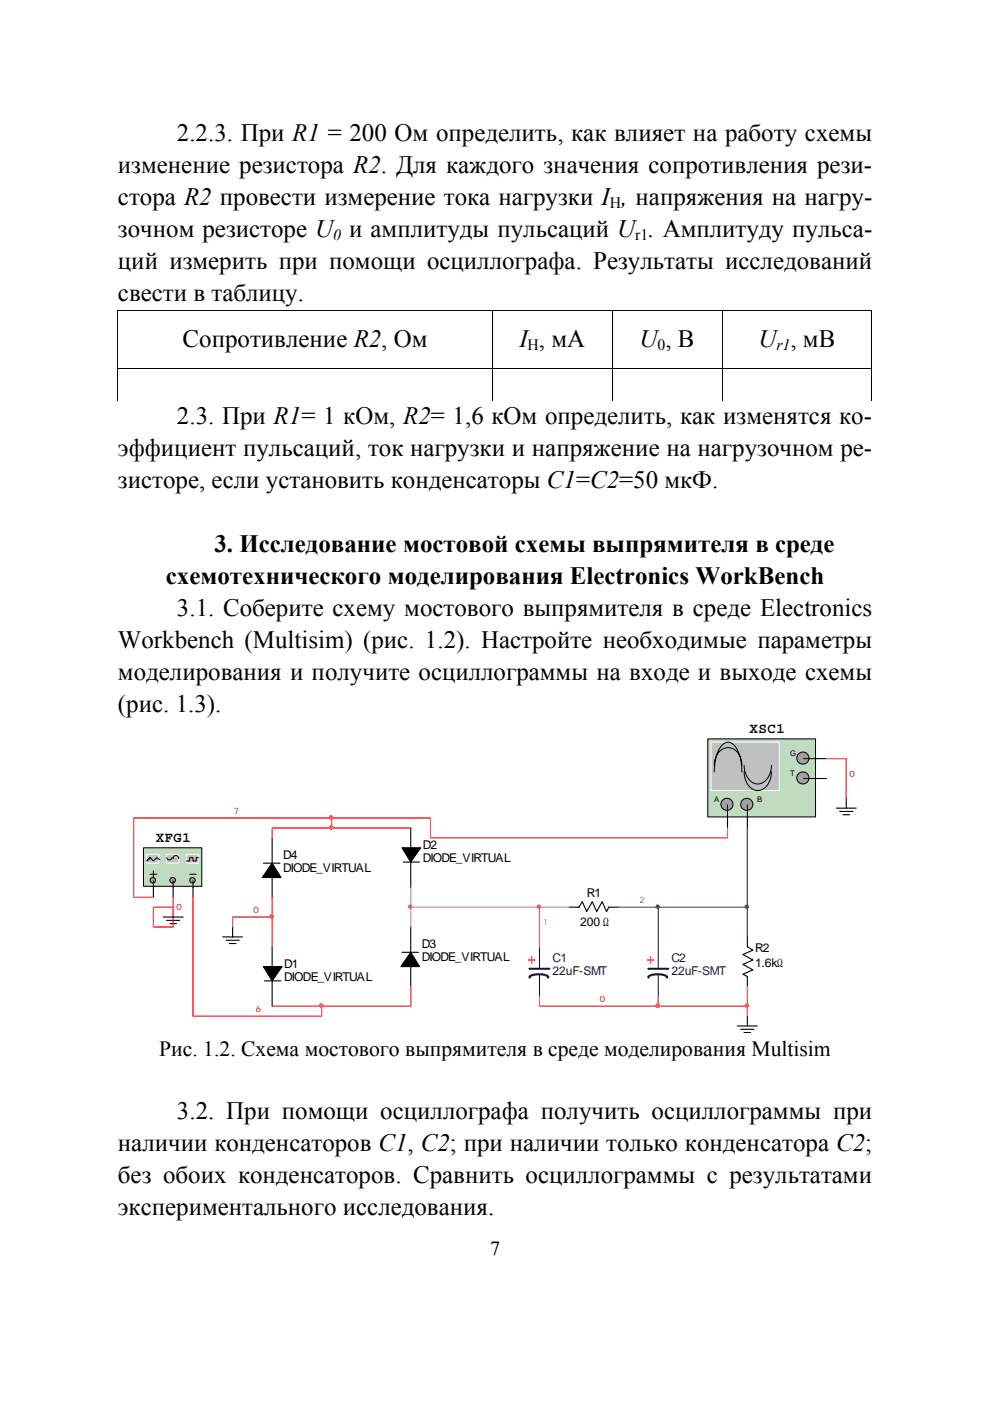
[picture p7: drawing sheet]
<svg xmlns="http://www.w3.org/2000/svg" width="210mm" height="297mm" viewBox="0 0 210 297" stroke-linecap="round" stroke-linejoin="round" font-family="sans-serif">
<defs><g id="words">
<g font-size="5.3">
<text x="37.5" y="29.9">2.2.3. При R1 = 200 Ом определить, как влияет на работу схемы</text>
<text x="25" y="36.7">изменение резистора R2. Для каждого значения сопротивления рези-</text>
<text x="25" y="43.5">стора R2 провести измерение тока нагрузки I , напряжения на нагру-</text>
<text x="25" y="50.3">зочном резисторе U и амплитуды пульсаций U . Амплитуду пульса-</text>
<text x="25" y="57.1">ций измерить при помощи осциллографа. Результаты исследований</text>
<text x="25" y="63.9">свести в таблицу.</text>
<text x="38.7" y="73.5">Сопротивление R2, Ом</text>
<text x="110.2" y="73.5">I , мА</text>
<text x="135.7" y="73.5">U , B</text>
<text x="160.8" y="73.5">U , мB</text>
<text x="37.5" y="89.9">2.3. При R1= 1 кОм, R2= 1,6 кОм определить, как изменятся ко-</text>
<text x="25" y="96.7">эффициент пульсаций, ток нагрузки и напряжение на нагрузочном ре-</text>
<text x="25" y="103.5">зисторе, если установить конденсаторы С1=С2=50 мкФ.</text>
<text x="45.5" y="117.1">3. Исследование мостовой схемы выпрямителя в среде</text>
<text x="35.2" y="123.9">схемотехнического моделирования Electronics WorkBench</text>
<text x="37.5" y="130.7">3.1. Соберите схему мостового выпрямителя в среде Electronics</text>
<text x="25" y="137.5">Workbench (Multisim) (рис. 1.2). Настройте необходимые параметры</text>
<text x="25" y="144.3">моделирования и получите осциллограммы на входе и выходе схемы</text>
<text x="25" y="151">(рис. 1.3).</text>
<text x="37.5" y="237.3">3.2. При помощи осциллографа получить осциллограммы при</text>
<text x="25" y="244.1">наличии конденсаторов C1, C2; при наличии только конденсатора C2;</text>
<text x="25" y="250.8">без обоих конденсаторов. Сравнить осциллограммы с результатами</text>
<text x="25" y="257.7">экспериментального исследования.</text>
</g>
<text font-size="4.6" x="33.8" y="223.9">Рис. 1.2. Схема мостового выпрямителя в среде моделирования Multisim</text>
<text font-size="4.2" x="103.9" y="266.2">7</text>
<g font-size="3.3">
<text x="129.3" y="44.2">Н</text>
<text x="70.7" y="51">0</text>
<text x="134.7" y="51">r1</text>
<text x="111.9" y="74.2">Н</text>
<text x="139.5" y="74.2">0</text>
<text x="164.7" y="74.2">r1</text>
</g>
<g font-size="3">
<text x="159" y="155.5">XSC1</text>
<text x="33" y="178.6">XFG1</text>
</g>
<g font-size="2.6">
<text x="89.7" y="180">D2</text>
<text x="60.1" y="182.1">D4</text>
<text x="60.1" y="184.9">DIODE_VIRTUAL</text>
<text x="89.7" y="182.8">DIODE_VIRTUAL</text>
<text x="124.5" y="190.2">R1</text>
<text x="123.1" y="196.3">200 Ω</text>
<text x="89.5" y="201">D3</text>
<text x="89.5" y="203.8">DIODE_VIRTUAL</text>
<text x="160.1" y="201.9">R2</text>
<text x="60.3" y="205.2">D1</text>
<text x="60.3" y="208">DIODE_VIRTUAL</text>
<text x="160.1" y="205">1.6kΩ</text>
</g>
<g font-size="2.6" fill="#000080">
<text x="117.2" y="204">C1</text>
<text x="142.4" y="204">C2</text>
<text x="117.2" y="206.8">22uF-SMT</text>
<text x="142.4" y="206.8">22uF-SMT</text>
</g>
<g font-size="1.9" fill="#f00">
<text x="180.2" y="164.7">0</text>
<text x="49.6" y="172.6">7</text>
<text x="37.4" y="192.9">0</text>
<text x="53.8" y="193.6">0</text>
<text x="54.3" y="214.6">6</text>
<text x="127.3" y="212.5">0</text>
</g>
<text font-size="1.9" fill="#00f" x="135.7" y="191.5">2</text>
<text font-size="1.9" fill="#ff5780" x="115.1" y="196.2">1</text>
<g font-size="1.6">
<text x="167.6" y="160.3">G</text>
<text x="167.6" y="164.4">T</text>
<text x="151.5" y="170.1">A</text>
<text x="160.6" y="170.1">B</text>
</g>
</g></defs>
<path d="M24.9 65.8h.2v.2h-.2zM184.8 65.8h.2v.2h-.2z" fill="#000"/>
<path d="M24.9 65.9h160.1M24.9 78.1h160.1M25 66v12M25 78.2v6.8M104.5 66v12M104.5 78.2v6.8M129.9 66v12M129.9 78.2v6.8M153.1 66v12M153.1 78.2v6.8M184.9 66v12M184.9 78.2v6.8" fill="none" stroke="#000" stroke-width=".21"/>
<path d="M57.7 177.7v5.5M87.1 175.6v7.2M55.9 183h3.5M57.7 183v7.2M85.5 182.8h3.5M87.1 182.5v5.7M87.1 196.5v5.6M56.1 208h3.5M57.7 207.7v5.6M57.7 200.7v7.3M85.3 201.9h3.5M87.1 201.9v7.2" fill="none" stroke="#000" stroke-width=".23"/>
<g fill="#000" stroke="#000" stroke-width=".23">
<path d="M85.3 179.7h3.9l-2.1 3.1z" fill-rule="evenodd"/>
<path d="M57.7 183l1.9 3.1h-4z" fill-rule="evenodd"/>
<path d="M55.9 204.9h3.9l-2.1 3.1z" fill-rule="evenodd"/>
<path d="M87.1 201.9l1.9 3h-4z" fill-rule="evenodd"/>
</g>
<path d="M150.1 156.7h22.9v16.5h-22.9z" fill-rule="evenodd" fill="#c0dcc0" stroke="#000" stroke-width=".21"/>
<circle cx="154.2" cy="170.5" r="1.28" fill="#a0a0a4" stroke="#000" stroke-width=".21"/>
<path d="M154.3 170.6v2.8" fill="none" stroke="#000" stroke-width=".21"/>
<circle cx="158.4" cy="170.5" r="1.28" fill="#a0a0a4" stroke="#000" stroke-width=".21"/>
<path d="M158.5 170.6v2.8" fill="none" stroke="#000" stroke-width=".21"/>
<circle cx="170.3" cy="160.7" r="1.28" fill="#a0a0a4" stroke="#000" stroke-width=".21"/>
<path d="M170.4 160.8h2.8" fill="none" stroke="#000" stroke-width=".21"/>
<circle cx="170.3" cy="164.9" r="1.28" fill="#a0a0a4" stroke="#000" stroke-width=".21"/>
<path d="M170.4 165.1h2.8" fill="none" stroke="#000" stroke-width=".21"/>
<path d="M150.8 157.4h14.5v10.2h-14.5z" fill-rule="evenodd" fill="#c0c0c0" stroke="#fff" stroke-width=".21"/>
<path d="M157.3 162.2a3.4 3.4 0 0 0-2.9-3.7 3.5 3.5 0 0 0-2.9 3.8M157.3 163.6a4 4 0 0 0-.1-2.2 5.1 5.1 0 0 0-2.2-3.9 1.95 1.95 0 0 0-2.4 1.3 10.4 10.4 0 0 0-1.1 4.9M163.6 162.2a3.6 3.6 0 0 1-2.9 4 3.6 3.6 0 0 1-2.9-3.9M163.6 163.6a3.6 3.6 0 0 1-2.9 4 3.6 3.6 0 0 1-2.9-3.9" fill="none" stroke="#000" stroke-width=".21"/>
<g fill="none" stroke="#000" stroke-width=".23">
<path d="M154.3 173.4v2.2M158.5 173.4v2.2M173.2 160.8h2.1M173.2 165.1h2.1M177.4 171.3h4.2M178.1 172h2.8M178.8 172.7h1.4M179.5 169.2v2.1M34.6 194.4h4.2M35.3 195.1h2.8M36 195.8h1.4M36.7 192.3v2.1"/>
<path d="M47.2 198.6h4.2M47.9 199.3h2.8M49.3 196.5v2.1M120.7 192.3h2.1l.7-1.1 .9 2.1 1.2-2.1 1 2.1 1.1-2.1 1 2.1 .4-1h2.1M158.5 198.6v2.1l1.2 .7-2.1 1 2.1 1.1-2.1 1 2.1 1.1-2.1 1 .9 .4v2.1M48.6 200h1.4M156.4 217.5h4.2M157.1 218.2h2.8M157.8 218.9h1.4M158.5 215.4v2.1"/>
</g>
<path d="M30.4 179.7h12.4v8.2h-12.4z" fill-rule="evenodd" fill="#c0dcc0" stroke="#000" stroke-width=".21"/>
<circle cx="32.4" cy="186.6" r=".58" fill="#a0a0a4" stroke="#000" stroke-width=".21"/>
<path d="M31.8 185.4h1.4M32.5 186.8v1.4" fill="none" stroke="#000" stroke-width=".21"/>
<circle cx="36.6" cy="186.6" r=".59" fill="#a0a0a4" stroke="#000" stroke-width=".21"/>
<path d="M36.7 186.8v1.4" fill="none" stroke="#000" stroke-width=".21"/>
<circle cx="40.8" cy="186.6" r=".58" fill="#a0a0a4" stroke="#000" stroke-width=".21"/>
<path d="M32.5 184.6v1.5M40.2 185.4h1.4M40.9 186.8v1.4" fill="none" stroke="#000" stroke-width=".21"/>
<g fill="#c0c0c0" stroke="#fff" stroke-width=".21">
<path d="M31.1 181.1h2.6v1.9h-2.6z" fill-rule="evenodd"/>
<path d="M35.3 181.1h2.6v1.9h-2.6z" fill-rule="evenodd"/>
<path d="M39.5 181.1h2.6v1.9h-2.6z" fill-rule="evenodd"/>
</g>
<path d="M33.9 182.3l-.7-.5-.7 .7-.7-.7-.7 .7M36.5 181.8a.58 .58 0 0 1-.6 .5 .58 .58 0 0 1-.6-.5M37.9 182.1a.58 .58 0 0 0-.6-.7 .58 .58 0 0 0-.6 .7M42.1 181.8h-.5v.7h-.7v-.7h-.7v.7h-.7" fill="none" stroke="#000" stroke-width=".21"/>
<path d="M32.5 188.2v2M36.7 188.2v2M40.9 188.2v2" fill="none" stroke="#000" stroke-width=".23"/>
<g fill="#f00" stroke="#f00" stroke-width=".23">
<circle cx="57.6" cy="194.3" r=".35"/>
<circle cx="68.1" cy="213.2" r=".35"/>
<circle cx="158.4" cy="213.2" r=".35"/>
<circle cx="139.5" cy="213.2" r=".35"/>
<circle cx="70.2" cy="175.4" r=".35"/>
<circle cx="70.2" cy="173.3" r=".36"/>
</g>
<g fill="#00f" stroke="#00f" stroke-width=".23">
<circle cx="158.4" cy="192.2" r=".35"/>
<circle cx="139.5" cy="192.2" r=".35"/>
</g>
<path d="M114.4 200.7v4.7M114.4 206.6v4.6M139.6 200.7v4.7M139.6 206.6v4.6" fill="none" stroke="#000080" stroke-width=".23"/>
<path d="M112.3 205.4h4.2M112.4 207.3l-.1-.1a2.89 2.89 0 0 1 2.6-.6 1.3 1.3 0 0 1 1.4 .6l-.1 .1M137.5 205.4h4.2M137.5 207.3v-.1a2.86 2.86 0 0 1 2.6-.6 1.34 1.34 0 0 1 1.4 .6v.1" fill="none" stroke="#000080" stroke-width=".47"/>
<g fill="none" stroke="#f00" stroke-width=".23">
<path d="M70.3 175.6h-12.6v2.1M70.3 173.4h-42v16.8h4.2M70.3 173.4h21v4.3h63v-2.1M70.3 175.6h16.8M70.3 173.4v2.2M175.3 160.8h4.2v8.4M36.7 190.2v6.3h-4.2v-4.2h4.2M40.9 190.2v25.2h27.3v-2.1M57.7 190.2v10.5M57.7 194.4h-8.4v2.1M87.1 209.1v4.2h-29.4M112.1 203.5h1.4"/>
<path d="M112.8 202.8v1.4M114.4 211.2v2.1h44.1M137.3 203.5h1.4M138 202.8v1.4M139.6 211.2v2.1M158.5 209.1v6.3"/>
</g>
<g fill="#ff5780" stroke="#ff5780" stroke-width=".23">
<circle cx="87" cy="192.2" r=".35"/>
<circle cx="114.3" cy="192.2" r=".35"/>
</g>
<path d="M158.5 175.6v23M131.2 192.3h27.3M139.6 192.3v8.4" fill="none" stroke="#00f" stroke-width=".23"/>
<path d="M87.1 188.2v8.3M87.1 192.3h33.6M114.4 192.3v8.4" fill="none" stroke="#ff5780" stroke-width=".23"/>
<use href="#words"/>
</svg>
